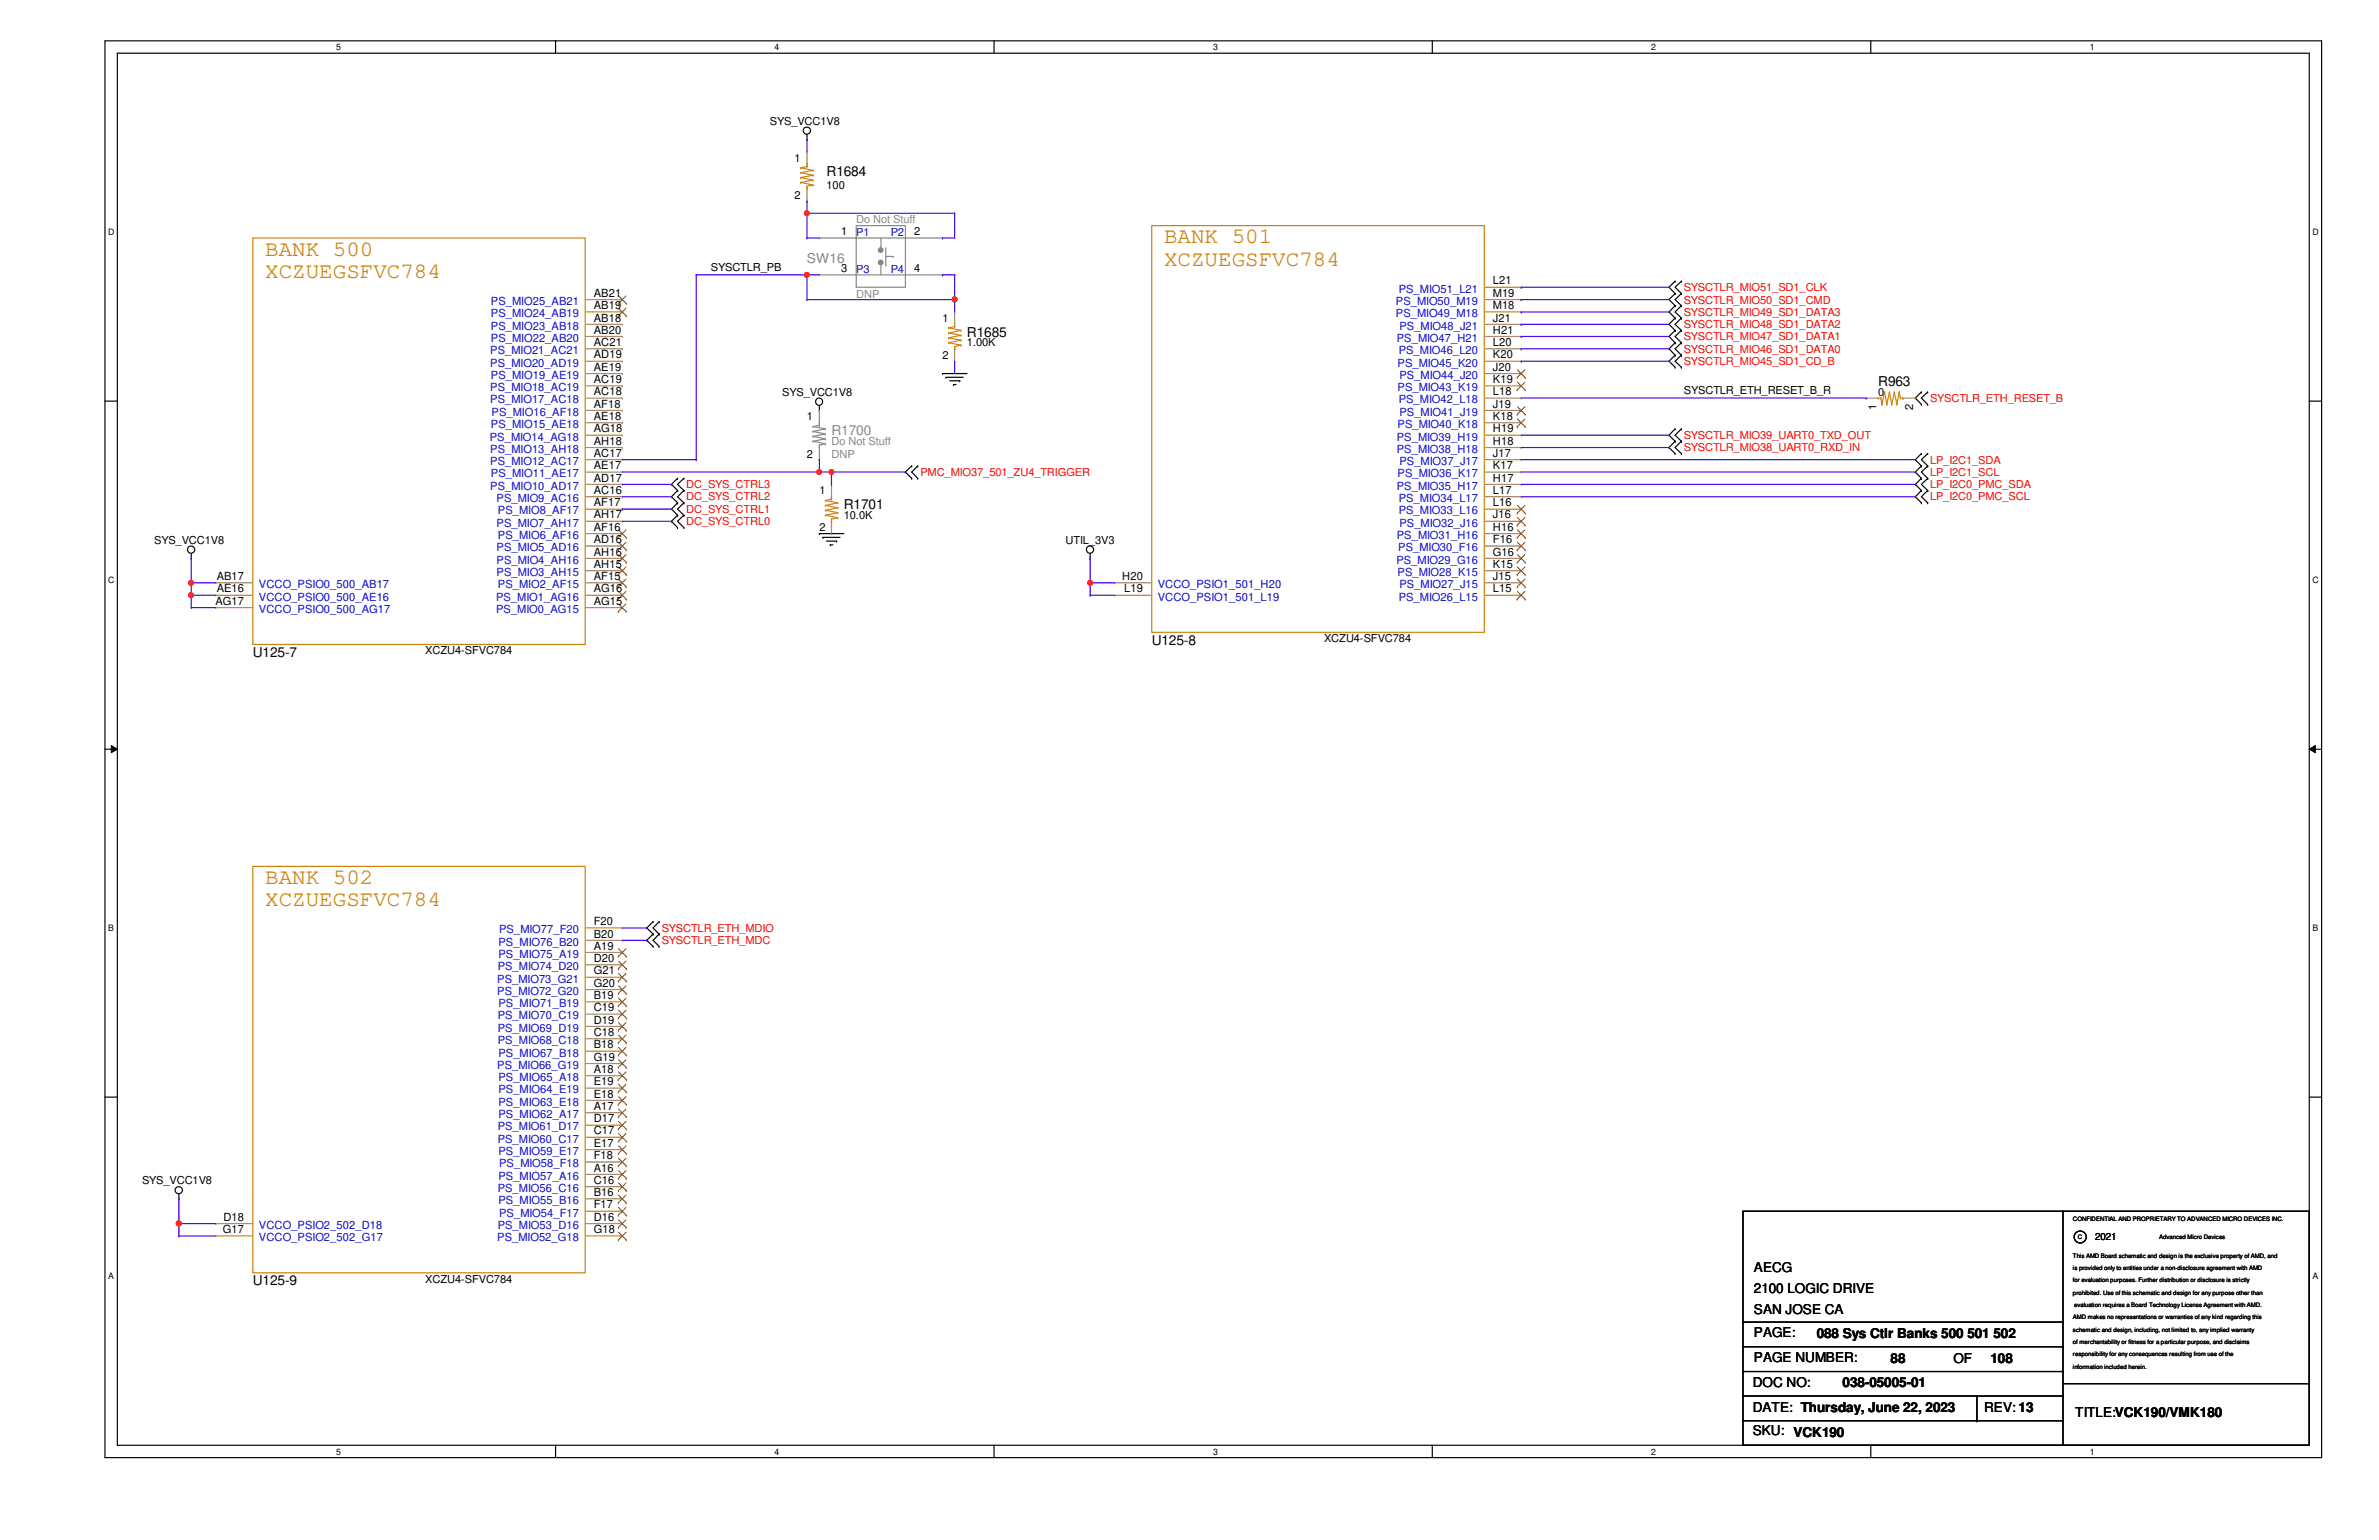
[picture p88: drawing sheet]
<svg xmlns="http://www.w3.org/2000/svg" width="432mm" height="279mm" viewBox="0 0 432 279" stroke-linecap="round" stroke-linejoin="round" font-family="sans-serif">
<defs><g id="words">
<g font-size="4" fill="#cc8006">
<text x="48.1" y="46.4">BANK 500</text>
<text x="211.3" y="44.2">BANK 501</text>
<text x="48.1" y="50.4">XCZUEGSFVC784</text>
<text x="211.3" y="48.2">XCZUEGSFVC784</text>
<text x="48.1" y="160.4">BANK 502</text>
<text x="48.1" y="164.4">XCZUEGSFVC784</text>
</g>
<g font-size="2.5">
<text x="150" y="32">R1684</text>
<text x="175.5" y="61.1">R1685</text>
<text x="340.9" y="70">R963</text>
<text x="153.2" y="92.4">R1701</text>
<text x="45.9" y="119.2">U125-7</text>
<text x="209" y="117">U125-8</text>
<text x="45.9" y="233.2">U125-9</text>
<text x="318.3" y="230.7">AECG</text>
<text x="318.3" y="234.5">2100 LOGIC DRIVE</text>
<text x="318.3" y="238.3">SAN JOSE CA</text>
<text x="318.3" y="242.6">PAGE:</text>
<text x="329.7" y="242.8">088 Sys Ctlr Banks 500 501 502</text>
<text x="318.1" y="251.7">DOC NO:</text>
<text x="318.3" y="247.1">PAGE NUMBER:</text>
<text x="334.4" y="251.7">038-05005-01</text>
<text x="343.2" y="247.3">88</text>
<text x="354.5" y="247.3">OF</text>
<text x="361.3" y="247.3">108</text>
<text x="318.1" y="256.2">DATE: Thursday, June 22, 2023</text>
<text x="360.1" y="256.2">REV: 13</text>
<text x="376.7" y="257.1">TITLE:VCK190/VMK180</text>
<text x="318.1" y="260.4">SKU: VCK190</text>
</g>
<g font-size="2.5" fill="#878787">
<text x="146.5" y="47.7">SW16</text>
<text x="150.9" y="79">R1700</text>
</g>
<g font-size="2">
<text x="139.7" y="22.6">SYS_VCC1V8</text>
<text x="144.2" y="29.3">1</text>
<text x="150" y="34.3">100</text>
<text x="144.2" y="36.1">2</text>
<text x="152.7" y="42.7">1</text>
<text x="165.9" y="42.7">2</text>
<text x="107.8" y="53.8">AB21</text>
<text x="129" y="49.2">SYSCTLR_PB</text>
<text x="152.7" y="49.4">3</text>
<text x="165.9" y="49.4">4</text>
<text x="271" y="51.6">L21</text>
<text x="271" y="53.8">M19</text>
<text x="107.8" y="56.1">AB19</text>
<text x="107.8" y="58.3">AB18</text>
<text x="171.1" y="58.4">1</text>
<text x="271" y="56.1">M18</text>
<text x="271" y="58.3">J21</text>
<text x="107.8" y="60.5">AB20</text>
<text x="107.8" y="62.8">AC21</text>
<text x="107.8" y="65">AD19</text>
<text x="171.1" y="65.1">2</text>
<text x="175.5" y="62.9">1.00K</text>
<text x="271" y="60.5">H21</text>
<text x="271" y="62.8">L20</text>
<text x="271" y="65">K20</text>
<text x="107.8" y="67.3">AE19</text>
<text x="107.8" y="69.5">AC19</text>
<text x="107.8" y="71.7">AC18</text>
<text x="142" y="71.8">SYS_VCC1V8</text>
<text x="271" y="67.3">J20</text>
<text x="271" y="69.5">K19</text>
<text x="271" y="71.7">L18</text>
<text x="305.6" y="71.5">SYSCTLR_ETH_RESET_B_R</text>
<text x="340.9" y="71.8">0</text>
<text x="107.8" y="74">AF18</text>
<text x="107.8" y="76.2">AE18</text>
<text x="146.5" y="76.3">1</text>
<text x="271" y="74">J19</text>
<text x="271" y="76.2">K18</text>
<text x="340.6" y="74.5" transform="rotate(-90 340.6 74.5)">1</text>
<text x="347.3" y="74.5" transform="rotate(-90 347.3 74.5)">2</text>
<text x="107.8" y="78.4">AG18</text>
<text x="107.8" y="80.7">AH18</text>
<text x="107.8" y="82.9">AC17</text>
<text x="146.5" y="83">2</text>
<text x="271" y="78.4">H19</text>
<text x="271" y="80.7">H18</text>
<text x="271" y="82.9">J17</text>
<text x="107.8" y="85.1">AE17</text>
<text x="107.8" y="87.4">AD17</text>
<text x="107.8" y="89.6">AC16</text>
<text x="148.7" y="89.7">1</text>
<text x="271" y="85.1">K17</text>
<text x="271" y="87.4">H17</text>
<text x="271" y="89.6">L17</text>
<text x="107.8" y="91.9">AF17</text>
<text x="107.8" y="94.1">AH17</text>
<text x="153.2" y="94.2">10.0K</text>
<text x="271" y="91.9">L16</text>
<text x="271" y="94.1">J16</text>
<text x="28" y="98.6">SYS_VCC1V8</text>
<text x="107.8" y="96.3">AF16</text>
<text x="107.8" y="98.6">AD16</text>
<text x="107.8" y="100.8">AH16</text>
<text x="148.7" y="96.4">2</text>
<text x="193.4" y="98.6">UTIL_3V3</text>
<text x="271" y="96.3">H16</text>
<text x="271" y="98.6">F16</text>
<text x="271" y="100.8">G16</text>
<text x="39.3" y="105.2">AB17</text>
<text x="39.3" y="107.5">AE16</text>
<text x="107.8" y="103">AH15</text>
<text x="107.8" y="105.2">AF15</text>
<text x="107.8" y="107.5">AG16</text>
<text x="203.7" y="105.2">H20</text>
<text x="204" y="107.5">L19</text>
<text x="271" y="103">K15</text>
<text x="271" y="105.2">J15</text>
<text x="271" y="107.5">L15</text>
<text x="39.1" y="109.7">AG17</text>
<text x="107.8" y="109.7">AG15</text>
<text x="77.2" y="118.7">XCZU4-SFVC784</text>
<text x="240.3" y="116.5">XCZU4-SFVC784</text>
<text x="107.8" y="167.9">F20</text>
<text x="107.8" y="170.1">B20</text>
<text x="107.8" y="172.3">A19</text>
<text x="107.8" y="174.5">D20</text>
<text x="107.8" y="176.8">G21</text>
<text x="107.8" y="179">G20</text>
<text x="107.8" y="181.3">B19</text>
<text x="107.8" y="183.5">C19</text>
<text x="107.8" y="185.7">D19</text>
<text x="107.8" y="188">C18</text>
<text x="107.8" y="190.2">B18</text>
<text x="107.8" y="192.4">G19</text>
<text x="107.8" y="194.6">A18</text>
<text x="107.8" y="196.9">E19</text>
<text x="107.8" y="199.1">E18</text>
<text x="107.8" y="201.4">A17</text>
<text x="107.8" y="203.6">D17</text>
<text x="107.8" y="205.8">C17</text>
<text x="107.8" y="208.1">E17</text>
<text x="25.8" y="214.9">SYS_VCC1V8</text>
<text x="107.8" y="210.3">F18</text>
<text x="107.8" y="212.6">A16</text>
<text x="107.8" y="214.8">C16</text>
<text x="40.6" y="221.5">D18</text>
<text x="107.8" y="217">B16</text>
<text x="107.8" y="219.2">F17</text>
<text x="107.8" y="221.5">D16</text>
<text x="40.5" y="223.7">G17</text>
<text x="107.8" y="223.7">G18</text>
<text x="77.2" y="232.7">XCZU4-SFVC784</text>
</g>
<g font-size="2" fill="#878787">
<text x="155.4" y="40.5">Do Not Stuff</text>
<text x="155.4" y="54.1">DNP</text>
<text x="150.9" y="80.8">Do Not Stuff</text>
<text x="150.9" y="83">DNP</text>
</g>
<g font-size="2" fill="#00c">
<text x="155.4" y="42.8">P1</text>
<text x="161.7" y="42.8">P2</text>
<text x="155.4" y="49.5">P3</text>
<text x="161.7" y="49.5">P4</text>
<text x="253.9" y="53.1">PS_MIO51_L21</text>
<text x="89.1" y="55.3">PS_MIO25_AB21</text>
<text x="89.1" y="57.6">PS_MIO24_AB19</text>
<text x="89.1" y="59.8">PS_MIO23_AB18</text>
<text x="253.4" y="55.3">PS_MIO50_M19</text>
<text x="253.4" y="57.6">PS_MIO49_M18</text>
<text x="254" y="59.8">PS_MIO48_J21</text>
<text x="89" y="64.3">PS_MIO21_AC21</text>
<text x="89.1" y="62">PS_MIO22_AB20</text>
<text x="253.5" y="62">PS_MIO47_H21</text>
<text x="253.9" y="64.3">PS_MIO46_L20</text>
<text x="89" y="66.5">PS_MIO20_AD19</text>
<text x="89" y="71">PS_MIO18_AC19</text>
<text x="89.1" y="68.7">PS_MIO19_AE19</text>
<text x="253.7" y="66.5">PS_MIO45_K20</text>
<text x="253.7" y="71">PS_MIO43_K19</text>
<text x="254" y="68.7">PS_MIO44_J20</text>
<text x="89" y="73.2">PS_MIO17_AC18</text>
<text x="89.1" y="77.7">PS_MIO15_AE18</text>
<text x="89.2" y="75.4">PS_MIO16_AF18</text>
<text x="253.7" y="77.7">PS_MIO40_K18</text>
<text x="253.9" y="73.2">PS_MIO42_L18</text>
<text x="254" y="75.4">PS_MIO41_J19</text>
<text x="88.9" y="79.9">PS_MIO14_AG18</text>
<text x="89" y="82.2">PS_MIO13_AH18</text>
<text x="253.5" y="79.9">PS_MIO39_H19</text>
<text x="253.5" y="82.2">PS_MIO38_H18</text>
<text x="89" y="84.4">PS_MIO12_AC17</text>
<text x="89" y="88.9">PS_MIO10_AD17</text>
<text x="89.1" y="86.6">PS_MIO11_AE17</text>
<text x="253.5" y="88.9">PS_MIO35_H17</text>
<text x="253.7" y="86.6">PS_MIO36_K17</text>
<text x="254" y="84.4">PS_MIO37_J17</text>
<text x="90.1" y="91.1">PS_MIO9_AC16</text>
<text x="90.1" y="95.5">PS_MIO7_AH17</text>
<text x="90.4" y="93.3">PS_MIO8_AF17</text>
<text x="253.9" y="91.1">PS_MIO34_L17</text>
<text x="253.9" y="93.3">PS_MIO33_L16</text>
<text x="254" y="95.5">PS_MIO32_J16</text>
<text x="90.1" y="100">PS_MIO5_AD16</text>
<text x="90.4" y="97.8">PS_MIO6_AF16</text>
<text x="253.5" y="97.8">PS_MIO31_H16</text>
<text x="253.8" y="100">PS_MIO30_F16</text>
<text x="47" y="106.7">VCCO_PSIO0_500_AB17</text>
<text x="90.1" y="102.3">PS_MIO4_AH16</text>
<text x="90.1" y="104.5">PS_MIO3_AH15</text>
<text x="90.4" y="106.7">PS_MIO2_AF15</text>
<text x="210.1" y="106.7">VCCO_PSIO1_501_H20</text>
<text x="253.4" y="102.3">PS_MIO29_G16</text>
<text x="253.7" y="104.5">PS_MIO28_K15</text>
<text x="254" y="106.7">PS_MIO27_J15</text>
<text x="47" y="109">VCCO_PSIO0_500_AE16</text>
<text x="47" y="111.2">VCCO_PSIO0_500_AG17</text>
<text x="90" y="109">PS_MIO1_AG16</text>
<text x="90" y="111.2">PS_MIO0_AG15</text>
<text x="210.1" y="109">VCCO_PSIO1_501_L19</text>
<text x="253.9" y="109">PS_MIO26_L15</text>
<text x="90.5" y="171.6">PS_MIO76_B20</text>
<text x="90.5" y="173.8">PS_MIO75_A19</text>
<text x="90.6" y="169.3">PS_MIO77_F20</text>
<text x="90.3" y="178.3">PS_MIO73_G21</text>
<text x="90.3" y="176">PS_MIO74_D20</text>
<text x="90.3" y="180.5">PS_MIO72_G20</text>
<text x="90.3" y="185">PS_MIO70_C19</text>
<text x="90.5" y="182.8">PS_MIO71_B19</text>
<text x="90.3" y="187.2">PS_MIO69_D19</text>
<text x="90.3" y="189.4">PS_MIO68_C18</text>
<text x="90.5" y="191.7">PS_MIO67_B18</text>
<text x="90.3" y="193.9">PS_MIO66_G19</text>
<text x="90.5" y="196.1">PS_MIO65_A18</text>
<text x="90.5" y="198.4">PS_MIO64_E19</text>
<text x="90.5" y="200.6">PS_MIO63_E18</text>
<text x="90.5" y="202.9">PS_MIO62_A17</text>
<text x="90.3" y="205.1">PS_MIO61_D17</text>
<text x="90.3" y="207.3">PS_MIO60_C17</text>
<text x="90.5" y="209.5">PS_MIO59_E17</text>
<text x="90.5" y="214">PS_MIO57_A16</text>
<text x="90.6" y="211.8">PS_MIO58_F18</text>
<text x="90.3" y="216.3">PS_MIO56_C16</text>
<text x="90.5" y="218.5">PS_MIO55_B16</text>
<text x="90.6" y="220.7">PS_MIO54_F17</text>
<text x="47" y="223">VCCO_PSIO2_502_D18</text>
<text x="47" y="225.2">VCCO_PSIO2_502_G17</text>
<text x="90.3" y="225.2">PS_MIO52_G18</text>
<text x="90.3" y="223">PS_MIO53_D16</text>
</g>
<g font-size="2" fill="#f00">
<text x="305.6" y="52.8">SYSCTLR_MIO51_SD1_CLK</text>
<text x="305.6" y="57.3">SYSCTLR_MIO49_SD1_DATA3</text>
<text x="305.6" y="55.1">SYSCTLR_MIO50_SD1_CMD</text>
<text x="305.6" y="59.5">SYSCTLR_MIO48_SD1_DATA2</text>
<text x="305.6" y="64">SYSCTLR_MIO46_SD1_DATA0</text>
<text x="305.6" y="61.8">SYSCTLR_MIO47_SD1_DATA1</text>
<text x="305.6" y="66.3">SYSCTLR_MIO45_SD1_CD_B</text>
<text x="350.3" y="72.9">SYSCTLR_ETH_RESET_B</text>
<text x="305.6" y="81.9">SYSCTLR_MIO38_UART0_RXD_IN</text>
<text x="305.6" y="79.6">SYSCTLR_MIO39_UART0_TXD_OUT</text>
<text x="124.5" y="88.6">DC_SYS_CTRL3</text>
<text x="167" y="86.4">PMC_MIO37_501_ZU4_TRIGGER</text>
<text x="350.3" y="84.1">LP_I2C1_SDA</text>
<text x="350.3" y="86.4">LP_I2C1_SCL</text>
<text x="350.3" y="88.6">LP_I2C0_PMC_SDA</text>
<text x="124.5" y="90.8">DC_SYS_CTRL2</text>
<text x="124.5" y="93">DC_SYS_CTRL1</text>
<text x="124.5" y="95.3">DC_SYS_CTRL0</text>
<text x="350.3" y="90.8">LP_I2C0_PMC_SCL</text>
<text x="120.1" y="171.3">SYSCTLR_ETH_MDC</text>
<text x="120.1" y="169">SYSCTLR_ETH_MDIO</text>
</g>
<text font-size="1.8" x="380.3" y="225">2021</text>
<g font-size="1.6">
<text x="61" y="9.1">5</text>
<text x="140.6" y="9.1">4</text>
<text x="220.2" y="9.1">3</text>
<text x="299.7" y="9.1">2</text>
<text x="379.3" y="9.1">1</text>
<text x="19.6" y="42.6">D</text>
<text x="419.7" y="42.6">D</text>
<text x="19.6" y="105.7">C</text>
<text x="419.7" y="105.7">C</text>
<text x="19.6" y="168.9">B</text>
<text x="419.7" y="168.9">B</text>
<text x="19.6" y="232">A</text>
<text x="419.7" y="232">A</text>
<text x="61" y="263.9">5</text>
<text x="140.6" y="263.9">4</text>
<text x="220.2" y="263.9">3</text>
<text x="299.7" y="263.9">2</text>
<text x="379.3" y="263.9">1</text>
</g>
<g font-size="1.1">
<text x="376.3" y="221.5">CONFIDENTIAL AND PROPRIETARY TO ADVANCED MICRO DEVICES INC.</text>
<text x="377.1" y="224.8">C</text>
<text x="391.9" y="224.8">Advanced Micro Devices</text>
<text x="376.3" y="232.7">for evaluation purposes. Further distribution or disclosure is strictly</text>
<text x="376.3" y="230.4">is provided only to entities under a non-disclosure agreement with AMD</text>
<text x="376.3" y="228.2">This AMD Board schematic and design is the exclusive property of AMD, and</text>
<text x="376.3" y="234.9">prohibited. Use of this schematic and design for any purpose other than</text>
<text x="376.3" y="239.4">AMD makes no representations or warranties of any kind regarding this</text>
<text x="376.5" y="237.2">evaluation requires a Board Technology License Agreement with AMD.</text>
<text x="376.3" y="241.6">schematic and design, including, not limited to, any implied warranty</text>
<text x="376.3" y="243.8">of merchantability or fitness for a particular purpose, and disclaims</text>
<text x="376.3" y="246.1">responsibility for any consequences resulting from use of the</text>
<text x="376.3" y="248.3">information included herein.</text>
</g>
</g></defs>
<path d="M19.1 7.4h402.3v257.1h-402.3zM21.3 9.7h397.8v252.5h-397.8z" fill="none" stroke="#000" stroke-width=".21"/>
<g fill="#fff">
<path d="M61 7.7h.9v1.7h-.9z"/>
<path d="M61 262.5h.9v1.7h-.9z"/>
</g>
<path d="M100.8 7.4v2.3M100.8 262.2v2.3" fill="none" stroke="#000" stroke-width=".21"/>
<g fill="#fff">
<path d="M140.6 7.7h.9v1.7h-.9z"/>
<path d="M140.6 262.5h.9v1.7h-.9z"/>
</g>
<path d="M180.4 7.4v2.3M180.4 262.2v2.3" fill="none" stroke="#000" stroke-width=".21"/>
<g fill="#fff">
<path d="M220.2 7.7h.9v1.7h-.9z"/>
<path d="M220.2 262.5h.9v1.7h-.9z"/>
</g>
<path d="M260 7.4v2.3M260 262.2v2.3" fill="none" stroke="#000" stroke-width=".21"/>
<g fill="#fff">
<path d="M299.7 7.7h.9v1.7h-.9z"/>
<path d="M299.7 262.5h.9v1.7h-.9z"/>
</g>
<path d="M339.6 7.4v2.3M339.6 262.2v2.3" fill="none" stroke="#000" stroke-width=".21"/>
<g fill="#fff">
<path d="M379.3 7.7h.9v1.7h-.9z"/>
<path d="M379.3 262.5h.9v1.7h-.9z"/>
<path d="M19.6 41.2h1.2v1.8h-1.2z"/>
<path d="M419.7 41.2h1.2v1.8h-1.2z"/>
<path d="M19.6 104.3h1.2v1.8h-1.2z"/>
<path d="M419.7 104.3h1.2v1.8h-1.2z"/>
</g>
<path d="M19.1 72.8h2.2M419.1 72.8h2.3" fill="none" stroke="#000" stroke-width=".21"/>
<g fill="#fff">
<path d="M19.6 167.5h1.1v1.7h-1.1z"/>
<path d="M419.7 167.5h1.1v1.7h-1.1z"/>
</g>
<path d="M19.1 135.9h2.2M419.1 135.9h2.3" fill="none" stroke="#000" stroke-width=".21"/>
<path d="M20.2 135.3l1.1 .6-1.1 .7zM419.1 135.9l1.1-.6v1.3z" fill="#000"/>
<path d="M20.2 135.3l1.1 .6-1.1 .7zM419.1 135.9l1.1-.6v1.3z" fill="none" stroke="#000" stroke-width=".18"/>
<g fill="#fff">
<path d="M19.6 230.6h1.1v1.8h-1.1z"/>
<path d="M419.7 230.6h1.1v1.8h-1.1z"/>
</g>
<g fill="none" stroke="#000" stroke-width=".21">
<path d="M146.5 25.3h.1M146.5 24.4v.9M304 55.5h.1M304 57.7h.1M304 53.3h.1M304 51h.1M304 59.9h.1M304 55.5l-1.1 1.1 1.1 1.1M304 53.3l-1.1 1.1 1.1 1.1M304 51l-1.1 1.1 1.1 1.2M304 59.9l-1.1 1.1 1.1 1.2M304 57.7l-1.1 1.1 1.1 1.1"/>
<path d="M305.2 57.7h.1M305.2 55.5h.1M305.2 53.3h.1M305.2 51h.1M305.2 59.9h.1M305.2 55.5l-1.2 1.1 1.2 1.1M305.2 53.3l-1.2 1.1 1.2 1.1M305.2 51l-1.2 1.1 1.2 1.2M305.2 59.9l-1.2 1.1 1.2 1.2M305.2 57.7l-1.2 1.1 1.2 1.1M148.7 74.5h.1M148.7 73.6v.9"/>
<path d="M171.1 67.8h.1M171.1 67.8h4.4M171.7 68.5h.1M171.7 68.5h3.1M172.4 69.1h1.8M173.1 69.8h.1M173.1 69.8h.4M174.2 69.1h.1M304 62.2h.1M304 64.4h.1M304 66.6h.1M304 77.8h.1"/>
<path d="M304 62.2l-1.1 1.1 1.1 1.1M304 64.4l-1.1 1.1 1.1 1.1M304 77.8l-1.1 1.2 1.1 1.1M305.2 64.4h.1M305.2 62.2h.1M305.2 66.6h.1M305.2 77.8h.1M305.2 62.2l-1.2 1.1 1.2 1.1M305.2 64.4l-1.2 1.1 1.2 1.1M305.2 77.8l-1.2 1.2 1.2 1.1M348.7 71.1h.1M348.7 73.4h.1"/>
<path d="M348.7 71.1l-1.1 1.1 1.1 1.2M349.9 73.4h.1M349.9 71.1h.1M349.9 71.1l-1.2 1.1 1.2 1.2M123 89h.1M123 91.2h.1M123 86.8h.1M123 93.5h.1M123 95.7h.1M123 89l-1.1 1.1 1.1 1.1M123 86.8l-1.1 1.1 1.1 1.1M123 91.2l-1.1 1.2 1.1 1.1"/>
<path d="M123 93.5l-1.1 1.1 1.1 1.1M124.1 91.2h.1M124.1 89h.1M124.1 86.8h.1M124.1 93.5h.1M124.1 95.7h.1M124.1 89l-1.1 1.1 1.1 1.1M124.1 86.8l-1.1 1.1 1.1 1.1M124.1 91.2l-1.1 1.2 1.1 1.1M124.1 93.5l-1.1 1.1 1.1 1.1M148.7 96.8h.1M148.7 96.8h4.5"/>
<path d="M149.4 97.5h.1M149.4 97.5h3.1M150 98.2h1.8M150.7 98.8h.1M150.7 98.8h.5M151.8 98.2h.1M165.5 84.5h.1M165.5 86.8h.1M165.5 84.5l-1.2 1.1 1.2 1.2M166.6 86.8h.1M166.6 84.5h.1M166.6 84.5l-1.1 1.1 1.1 1.2"/>
<path d="M304 80.1h.1M304 82.3h.1M304 80.1l-1.1 1.1 1.1 1.1M305.2 82.3h.1M305.2 80.1h.1M305.2 80.1l-1.2 1.1 1.2 1.1M348.7 82.3h.1M348.7 84.5h.1M348.7 86.8h.1M348.7 89h.1M348.7 91.2h.1M348.7 82.3l-1.1 1.1 1.1 1.1"/>
<path d="M348.7 84.5l-1.1 1.1 1.1 1.2M348.7 86.8l-1.1 1.1 1.1 1.1M348.7 89l-1.1 1.1 1.1 1.1M349.9 84.5h.1M349.9 82.3h.1M349.9 86.8h.1M349.9 89h.1M349.9 91.2h.1M349.9 82.3l-1.2 1.1 1.2 1.1M349.9 84.5l-1.2 1.1 1.2 1.2M349.9 86.8l-1.2 1.1 1.2 1.1M349.9 89l-1.2 1.1 1.2 1.1"/>
<path d="M34.7 101.3h.1M34.7 100.4v.9M197.9 101.3h.1M197.9 100.4v.9M118.5 169.5h.1M118.5 171.7h.1M118.5 167.2h.1M118.5 169.5l-1.1 1.1 1.1 1.1M118.5 167.2l-1.1 1.2 1.1 1.1M119.6 171.7h.1M119.6 169.5h.1M119.6 167.2h.1"/>
<path d="M119.6 169.5l-1.1 1.1 1.1 1.1M119.6 167.2l-1.1 1.2 1.1 1.1M19.1 199.1h2.2M419.1 199.1h2.3M32.5 217.5h.1M32.5 216.6v.9M316.4 219.8h102.7v42.4h-102.7zM374.4 219.8h.1M374.4 219.8v42.4M316.4 239.9h58M374.4 239.9h.1M316.4 244.3h58"/>
<path d="M316.4 248.8h58M316.4 253.3h58M316.4 257.8h58M358.8 257.8h.1M358.8 253.3v4.5M374.4 244.3h.1M374.4 248.8h.1M374.4 253.3h.1M374.4 257.8h.1M374.4 251h44.7M419.1 251h.1"/>
<circle cx="146.5" cy="23.7" r=".66"/>
<circle cx="148.7" cy="72.9" r=".65"/>
<circle cx="34.7" cy="99.7" r=".66"/>
<circle cx="197.8" cy="99.7" r=".66"/>
<circle cx="32.4" cy="215.9" r=".66"/>
<circle cx="377.6" cy="224.4" r="1.09"/>
</g>
<g fill="none" stroke="#cc8006" stroke-width=".21">
<path d="M145.3 33.1h.1M145.3 32.2h.1M145.3 31.3h.1M145.3 30.4h.1M145.3 30.4l2.3 .5M145.3 33.1l2.3 .5M145.3 32.2l2.3 .5M145.3 31.3l2.3 .5M146.5 29.8h.1M146.5 34.2h.1M146.5 33.8h.1M146.5 30.2h.1"/>
<path d="M146.5 29.8v.4M146.5 33.8v.4M146.5 30.2l-1.2 .2M147.6 30.9h.1M147.6 33.6h.1M147.6 32.7h.1M147.6 31.8h.1M147.6 33.6l-1.1 .2M147.6 32.7l-2.3 .4M147.6 31.8l-2.3 .4M147.6 30.9l-2.3 .4M209 40.9h60.4v73.8h-60.4z"/>
<path d="M340.9 72.2h.1M340.9 72.2h.5M341.4 72.2h.1M341.4 72.2l.2 1.2M341.6 73.4h.1M342.1 71.1h.1M342.1 71.1l-.5 2.3M342.1 71.1l.4 2.3M342.5 73.4h.1M342.9 71.1h.1M342.9 71.1l.5 2.3M342.9 71.1l-.4 2.3"/>
<path d="M343.4 73.4h.1M343.8 71.1h.1M343.8 71.1l.5 2.3M343.8 71.1l-.4 2.3M344.3 73.4h.1M344.7 71.1h.1M344.7 71.1l.2 1.1M344.7 71.1l-.4 2.3M344.9 72.2h.1M344.9 72.2h.5M345.4 72.2h.1M149.8 93.5h.1"/>
<path d="M149.8 92.6h.1M149.8 91.7h.1M149.8 90.8h.1M149.8 90.8l2.3 .4M149.8 93.5l2.3 .4M149.8 92.6l2.3 .4M149.8 91.7l2.3 .4M150.9 90.1h.1M150.9 94.6h.1M150.9 94.1h.1M150.9 90.6h.1M150.9 90.1v.5"/>
<path d="M150.9 94.1v.5M150.9 90.6l-1.1 .2M152.1 91.2h.1M152.1 93.9h.1M152.1 93h.1M152.1 92.1h.1M152.1 93.9l-1.2 .2M152.1 93l-2.3 .5M152.1 92.1l-2.3 .5M152.1 91.2l-2.3 .5M45.9 157.2h60.3v73.7h-60.3z"/>
</g>
<g fill="none" stroke="#a84" stroke-width=".21">
<path d="M146.5 27.5h.1M146.5 36.5h.1M146.5 27.5v2.3M146.5 34.2v2.3M269.4 52.1h6.7M269.4 54.4h6.7M269.4 56.6h6.7M269.4 58.8h6.7M276.1 52.1h.1M276.1 54.4h.1M276.1 56.6h.1M276.1 58.8h.1"/>
<path d="M269.4 61h6.7M269.4 63.3h6.7M269.4 65.5h6.7M269.4 67.8h6.7M269.4 70h6.7M269.4 72.2h6.7M269.4 74.5h6.7M269.4 76.7h6.7M269.4 79h6.7M276.1 61h.1M276.1 63.3h.1M276.1 65.5h.1"/>
<path d="M276.1 67.8h.1M276.1 70h.1M276.1 72.2h.1M276.1 74.5h.1M276.1 76.7h.1M276.1 79h.1M338.7 72.2h.1M338.7 72.2h2.2M345.4 72.2h2.2M347.6 72.2h.1M150.9 87.9h.1M150.9 96.8h.1"/>
<path d="M150.9 87.9v2.2M150.9 94.6v2.2M269.4 81.2h6.7M269.4 83.4h6.7M269.4 85.6h6.7M269.4 87.9h6.7M269.4 90.1h6.7M269.4 92.4h6.7M269.4 94.6h6.7M269.4 96.8h6.7M269.4 99.1h6.7M276.1 81.2h.1"/>
<path d="M276.1 83.4h.1M276.1 85.6h.1M276.1 87.9h.1M276.1 90.1h.1M276.1 92.4h.1M276.1 94.6h.1M276.1 96.8h.1M276.1 99.1h.1M202.4 105.7h.1M202.4 108h.1M202.4 105.7h6.6M202.4 108h6.6"/>
<path d="M269.4 105.7h6.7M269.4 108h6.7M269.4 101.3h6.7M269.4 103.5h6.7M276.1 101.3h.1M276.1 103.5h.1M276.1 105.7h.1M276.1 108h.1M106.2 168.4h6.7M106.2 170.6h6.7M106.2 172.8h6.7M106.2 175h6.7"/>
<path d="M106.2 177.3h6.7M106.2 179.5h6.7M112.9 168.4h.1M112.9 170.6h.1M112.9 172.8h.1M112.9 175h.1M112.9 177.3h.1M112.9 179.5h.1M106.2 181.8h6.7M106.2 184h6.7M106.2 186.2h6.7M106.2 188.5h6.7"/>
<path d="M106.2 190.7h6.7M106.2 193h6.7M106.2 195.2h6.7M106.2 197.4h6.7M106.2 199.6h6.7M112.9 181.8h.1M112.9 184h.1M112.9 186.2h.1M112.9 188.5h.1M112.9 190.7h.1M112.9 193h.1M112.9 195.2h.1"/>
<path d="M112.9 197.4h.1M112.9 199.6h.1M106.2 201.9h6.7M106.2 204.1h6.7M106.2 206.3h6.7M106.2 208.6h6.7M106.2 210.8h6.7M106.2 213.1h6.7M106.2 215.3h6.7M106.2 217.5h6.7M106.2 219.8h6.7M112.9 201.9h.1"/>
<path d="M112.9 204.1h.1M112.9 206.3h.1M112.9 208.6h.1M112.9 210.8h.1M112.9 213.1h.1M112.9 215.3h.1M112.9 217.5h.1M112.9 219.8h.1M39.2 222h.1M39.2 224.2h.1M39.2 222h6.7M39.2 224.2h6.7"/>
<path d="M106.2 222h6.7M106.2 224.2h6.7M112.9 222h.1M112.9 224.2h.1"/>
</g>
<g fill="none" stroke="#804000" stroke-width=".18">
<path d="M275.4 68.5h.1M275.4 70.7h.1M275.4 75.2h.1M275.4 77.4h.1M275.4 67.1l1.4 1.4M275.4 69.3l1.4 1.4M275.4 73.8l1.4 1.4M275.4 76l1.4 1.4M276.8 67.1l-1.4 1.4M276.8 69.3l-1.4 1.4M276.8 73.8l-1.4 1.4M276.8 76l-1.4 1.4"/>
<path d="M276.8 68.5h.1M276.8 70.7h.1M276.8 75.2h.1M276.8 77.4h.1M275.4 93.1h.1M275.4 95.3h.1M275.4 97.5h.1M275.4 99.8h.1M275.4 91.7l1.4 1.4M275.4 93.9l1.4 1.4M275.4 96.1l1.4 1.4M275.4 98.4l1.4 1.4"/>
<path d="M276.8 91.7l-1.4 1.4M276.8 93.9l-1.4 1.4M276.8 96.1l-1.4 1.4M276.8 98.4l-1.4 1.4M276.8 93.1h.1M276.8 95.3h.1M276.8 97.5h.1M276.8 99.8h.1M275.4 102h.1M275.4 104.3h.1M275.4 106.5h.1M275.4 108.7h.1"/>
<path d="M275.4 100.6l1.4 1.4M275.4 102.9l1.4 1.4M275.4 105.1l1.4 1.4M275.4 107.3l1.4 1.4M276.8 100.6l-1.4 1.4M276.8 102.9l-1.4 1.4M276.8 105.1l-1.4 1.4M276.8 107.3l-1.4 1.4M276.8 102h.1M276.8 104.3h.1M276.8 106.5h.1M276.8 108.7h.1"/>
<path d="M112.2 173.5h.1M112.2 175.8h.1M112.2 178h.1M112.3 172.1l1.4 1.4M112.3 174.4l1.4 1.4M112.3 176.6l1.4 1.4M112.3 178.9l1.4 1.4M113.6 172.1l-1.4 1.4M113.6 174.4l-1.4 1.4M113.6 176.6l-1.4 1.4M113.6 178.9l-1.4 1.4M113.7 173.5h.1"/>
<path d="M113.7 175.8h.1M113.7 178h.1M112.2 180.3h.1M112.2 182.5h.1M112.2 184.7h.1M112.2 186.9h.1M112.2 189.2h.1M112.2 191.4h.1M112.2 193.7h.1M112.2 195.9h.1M112.2 198.1h.1M112.3 181.1l1.4 1.4"/>
<path d="M112.3 183.3l1.4 1.4M112.3 185.5l1.4 1.4M112.3 187.8l1.4 1.4M112.3 190l1.4 1.4M112.3 192.3l1.4 1.4M112.3 194.5l1.4 1.4M112.3 196.7l1.4 1.4M112.3 199l1.4 1.4M113.6 181.1l-1.4 1.4M113.6 183.3l-1.4 1.4M113.6 185.5l-1.4 1.4M113.6 187.8l-1.4 1.4"/>
<path d="M113.6 190l-1.4 1.4M113.6 192.3l-1.4 1.4M113.6 194.5l-1.4 1.4M113.6 196.7l-1.4 1.4M113.6 199l-1.4 1.4M113.7 180.3h.1M113.7 182.5h.1M113.7 184.7h.1M113.7 186.9h.1M113.7 189.2h.1M113.7 191.4h.1M113.7 193.7h.1"/>
<path d="M113.7 195.9h.1M113.7 198.1h.1M112.2 200.4h.1M112.2 202.6h.1M112.2 204.9h.1M112.2 207.1h.1M112.2 209.3h.1M112.2 211.5h.1M112.2 213.8h.1M112.2 216h.1M112.2 218.2h.1M112.3 201.2l1.4 1.4"/>
<path d="M112.3 203.5l1.4 1.4M112.3 205.7l1.4 1.4M112.3 207.9l1.4 1.4M112.3 210.1l1.4 1.4M112.3 212.4l1.4 1.4M112.3 214.6l1.4 1.4M112.3 216.8l1.4 1.4M112.3 219.1l1.4 1.4M113.6 201.2l-1.4 1.4M113.6 203.5l-1.4 1.4M113.6 205.7l-1.4 1.4M113.6 207.9l-1.4 1.4"/>
<path d="M113.6 210.1l-1.4 1.4M113.6 212.4l-1.4 1.4M113.6 214.6l-1.4 1.4M113.6 216.8l-1.4 1.4M113.6 219.1l-1.4 1.4M113.7 200.4h.1M113.7 202.6h.1M113.7 204.9h.1M113.7 207.1h.1M113.7 209.3h.1M113.7 211.5h.1M113.7 213.8h.1"/>
<path d="M113.7 216h.1M113.7 218.2h.1M112.2 220.5h.1M112.2 222.7h.1M112.2 225h.1M112.3 221.3l1.4 1.4M112.3 223.6l1.4 1.4M113.6 221.3l-1.4 1.4M113.6 223.6l-1.4 1.4M113.7 220.5h.1M113.7 222.7h.1M113.7 225h.1"/>
</g>
<path d="M155.4 43.2h.1M155.4 49.9h8.9M155.4 43.2h8.9M159.9 47.7h.1M159.9 45.4h.1M159.9 43.2v2.2M159.9 47.7v2.2M164.3 49.9h.1" fill="none" stroke="#878787" stroke-width=".21"/>
<circle cx="159.8" cy="45.4" r=".43" fill="#878787"/>
<circle cx="159.8" cy="45.4" r=".43" fill="none" stroke="#878787" stroke-width=".21"/>
<circle cx="159.8" cy="47.6" r=".43" fill="#878787"/>
<g fill="none" stroke="#878787" stroke-width=".21">
<path d="M148.7 43.2h.1M148.7 49.9h.1M148.7 43.2h6.7M148.7 49.9h6.7M155.4 40.9h8.9v11.2h-8.9zM160.8 48.1h.1M160.8 45v3.1M160.8 46.5h1.3M162.1 46.5h.1M164.3 43.2h6.8M164.3 49.9h6.8M171.1 43.2h.1"/>
<path d="M171.1 49.9h.1M147.6 79.2h.1M147.6 78.3h.1M147.6 77.4h.1M147.6 77.4l2.2 .4M147.6 79.2l2.2 .4M147.6 78.3l2.2 .4M148.7 76.7h.1M148.7 77.2h.1M148.7 74.5h.1M148.7 74.5v2.7M148.7 77.2l-1.1 .2"/>
<path d="M149.8 77.8h.1M149.8 79.6h.1M149.8 78.7h.1M149.8 79.6l-2.2 .5M149.8 78.7l-2.2 .5M149.8 77.8l-2.2 .5M147.6 80.1h.1M147.6 80.1l2.2 .4M148.7 81.2h.1M148.7 80.7h.1M148.7 83.4h.1M148.7 80.7v2.7"/>
<path d="M149.8 80.5h.1M149.8 80.5l-1.1 .2"/>
<circle cx="159.8" cy="47.6" r=".43"/>
</g>
<g fill="none" stroke="#cc8006" stroke-width=".21">
<path d="M45.9 43.2h60.3v73.7h-60.3zM172.2 59.5h.1M172.2 59.5l2.2 .4M173.3 58.8h.1M173.3 59.3h.1M173.3 58.8v.5M173.3 59.3l-1.1 .2M174.4 59.9h.1M174.4 59.9l-2.2 .5M172.2 62.2h.1M172.2 61.3h.1M172.2 60.4h.1"/>
<path d="M172.2 62.2l2.2 .4M172.2 61.3l2.2 .4M172.2 60.4l2.2 .4M173.3 63.3h.1M173.3 62.9h.1M173.3 62.9v.4M174.4 62.6h.1M174.4 61.7h.1M174.4 60.8h.1M174.4 62.6l-1.1 .3M174.4 61.7l-2.2 .5M174.4 60.8l-2.2 .5"/>
</g>
<g fill="none" stroke="#a84" stroke-width=".21">
<path d="M106.2 54.4h6.7M106.2 56.6h6.7M106.2 58.8h6.7M112.9 54.4h.1M112.9 56.6h.1M112.9 58.8h.1M173.3 56.6h.1M173.3 56.6v2.2M106.2 61h6.7M106.2 63.3h6.7M106.2 65.5h6.7M106.2 67.8h6.7"/>
<path d="M106.2 70h6.7M106.2 72.2h6.7M106.2 74.5h6.7M106.2 76.7h6.7M106.2 79h6.7M112.9 61h.1M112.9 63.3h.1M112.9 65.5h.1M112.9 67.8h.1M112.9 70h.1M112.9 72.2h.1M112.9 74.5h.1"/>
<path d="M112.9 76.7h.1M112.9 79h.1M173.3 65.5h.1M173.3 63.3v2.2M106.2 81.2h6.7M106.2 83.4h6.7M106.2 85.6h6.7M106.2 87.9h6.7M106.2 90.1h6.7M106.2 92.4h6.7M106.2 94.6h6.7M106.2 96.8h6.7"/>
<path d="M106.2 99.1h6.7M112.9 81.2h.1M112.9 83.4h.1M112.9 85.6h.1M112.9 87.9h.1M112.9 90.1h.1M112.9 92.4h.1M112.9 94.6h.1M112.9 96.8h.1M112.9 99.1h.1M39.2 105.7h.1M39.2 108h.1"/>
<path d="M39.2 110.2h.1M39.2 105.7h6.7M39.2 108h6.7M39.2 110.2h6.7M106.2 105.7h6.7M106.2 108h6.7M106.2 110.2h6.7M106.2 101.3h6.7M106.2 103.5h6.7M112.9 101.3h.1M112.9 103.5h.1M112.9 105.7h.1"/>
<path d="M112.9 108h.1M112.9 110.2h.1"/>
</g>
<g fill="none" stroke="#804000" stroke-width=".18">
<path d="M112.2 55.1h.1M112.2 57.3h.1M112.3 53.7l1.4 1.4M112.3 55.9l1.4 1.4M113.6 53.7l-1.4 1.4M113.6 55.9l-1.4 1.4M113.7 55.1h.1M113.7 57.3h.1M112.2 97.5h.1M112.2 99.8h.1M112.3 96.1l1.4 1.4M112.3 98.4l1.4 1.4"/>
<path d="M113.6 96.1l-1.4 1.4M113.6 98.4l-1.4 1.4M113.7 97.5h.1M113.7 99.8h.1M112.2 102h.1M112.2 104.3h.1M112.2 106.5h.1M112.2 108.7h.1M112.2 111h.1M112.3 100.6l1.4 1.4M112.3 102.9l1.4 1.4M112.3 105.1l1.4 1.4"/>
<path d="M112.3 107.3l1.4 1.4M112.3 109.6l1.4 1.4M113.6 100.6l-1.4 1.4M113.6 102.9l-1.4 1.4M113.6 105.1l-1.4 1.4M113.6 107.3l-1.4 1.4M113.6 109.6l-1.4 1.4M113.7 102h.1M113.7 104.3h.1M113.7 106.5h.1M113.7 108.7h.1M113.7 111h.1"/>
</g>
<path d="M34.7 105.7h.1M34.7 101.3h.1M34.7 105.7h4.5M34.7 101.3v6.7" fill="none" stroke="#4200ff" stroke-width=".21"/>
<circle cx="34.7" cy="108" r=".43" fill="#f00"/>
<circle cx="34.7" cy="108" r=".43" fill="none" stroke="#f00" stroke-width=".21"/>
<circle cx="34.7" cy="105.7" r=".43" fill="#f00"/>
<circle cx="34.7" cy="105.7" r=".43" fill="none" stroke="#f00" stroke-width=".21"/>
<path d="M34.7 108h.1M34.7 110.2h.1M34.7 108h4.5M34.7 108v2.2M34.7 110.2h4.5M32.5 217.5h.1M32.5 217.5v4.5" fill="none" stroke="#4200ff" stroke-width=".21"/>
<circle cx="32.4" cy="222" r=".45" fill="#f00"/>
<circle cx="32.4" cy="222" r=".45" fill="none" stroke="#f00" stroke-width=".21"/>
<path d="M197.9 101.3h.1M197.9 105.7h.1M197.9 101.3v6.7M197.9 105.7h4.5M32.5 222h.1M32.5 224.2h.1M32.5 222h6.7M32.5 222v2.2M32.5 224.2h6.7" fill="none" stroke="#4200ff" stroke-width=".21"/>
<circle cx="197.9" cy="105.7" r=".43" fill="#f00"/>
<circle cx="197.9" cy="105.7" r=".43" fill="none" stroke="#f00" stroke-width=".21"/>
<g fill="none" stroke="#4200ff" stroke-width=".21">
<path d="M276.1 56.6h.1M276.1 54.4h.1M276.1 52.1h.1M276.1 58.8h.1M276.1 56.6h26.8M276.1 54.4h26.8M276.1 52.1h26.8M276.1 58.8h26.8M276.1 63.3h.1M276.1 61h.1M276.1 65.5h.1M276.1 63.3h26.8"/>
<path d="M276.1 61h26.8M276.1 65.5h26.8M276.1 79h26.8M276.1 72.2h62.6M302.9 79h.1M338.7 72.2h.1M112.9 85.6h35.8M148.7 85.6h.1M276.1 85.6h71.5M276.1 87.9h71.5M276.1 90.1h71.5M276.1 81.2h26.8"/>
<path d="M302.9 81.2h.1M347.6 85.6h.1M347.6 87.9h.1M347.6 90.1h.1M197.9 108h.1M197.9 108h4.5M112.9 170.6h4.5M112.9 168.4h4.5M117.4 170.6h.1M117.4 168.4h.1"/>
</g>
<circle cx="148.7" cy="85.6" r=".43" fill="#f00"/>
<circle cx="148.7" cy="85.6" r=".43" fill="none" stroke="#f00" stroke-width=".21"/>
<g fill="none" stroke="#4200ff" stroke-width=".21">
<path d="M146.5 25.3h.1M146.5 36.5h.1M146.5 38.7h.1M146.5 25.3v2.2M146.5 36.5v6.7M146.5 38.7h26.8M112.9 92.4h.1M112.9 83.4h13.5M112.9 90.1h9M112.9 87.9h9M112.9 92.4h9M112.9 94.6h9"/>
<path d="M121.9 90.1h.1M121.9 87.9h.1M121.9 94.6h.1M126.4 83.4h.1M276.1 83.4h71.5M347.6 83.4h.1"/>
</g>
<circle cx="146.4" cy="38.7" r=".43" fill="#f00"/>
<circle cx="146.4" cy="38.7" r=".43" fill="none" stroke="#f00" stroke-width=".21"/>
<path d="M173.3 38.7h.1M173.3 38.7v4.5h-2.2M126.4 49.9h22.3M146.5 43.2h.1M146.5 49.9h.1M146.5 43.2h2.2M146.5 49.9v4.5M171.1 43.2h.1" fill="none" stroke="#4200ff" stroke-width=".21"/>
<circle cx="146.4" cy="49.9" r=".43" fill="#f00"/>
<circle cx="146.4" cy="49.9" r=".43" fill="none" stroke="#f00" stroke-width=".21"/>
<path d="M146.5 54.4h.1M171.1 49.9h.1M171.1 49.9h2.2M173.3 49.9h.1M173.3 49.9v4.5h-26.8" fill="none" stroke="#4200ff" stroke-width=".21"/>
<circle cx="173.3" cy="54.3" r=".44" fill="#f00"/>
<circle cx="173.3" cy="54.3" r=".44" fill="none" stroke="#f00" stroke-width=".21"/>
<path d="M126.4 49.9h.1M126.4 49.9v33.5M173.3 54.4h.1M173.3 54.4v2.2M173.3 65.5h.1M173.3 65.5v2.3M148.7 83.4h.1M148.7 83.4v2.2h2.2M150.9 85.6h.1" fill="none" stroke="#4200ff" stroke-width=".21"/>
<circle cx="150.9" cy="85.6" r=".43" fill="#f00"/>
<circle cx="150.9" cy="85.6" r=".43" fill="none" stroke="#f00" stroke-width=".21"/>
<path d="M150.9 87.9h.1M164.3 85.6h.1M164.3 85.6h-13.4v2.3" fill="none" stroke="#4200ff" stroke-width=".21"/>
<circle cx="34.7" cy="108" r=".43" fill="#f00"/>
<circle cx="34.7" cy="108" r=".43" fill="none" stroke="#f00" stroke-width=".21"/>
<circle cx="34.7" cy="105.7" r=".43" fill="#f00"/>
<circle cx="34.7" cy="105.7" r=".43" fill="none" stroke="#f00" stroke-width=".21"/>
<circle cx="32.4" cy="222" r=".45" fill="#f00"/>
<circle cx="32.4" cy="222" r=".45" fill="none" stroke="#f00" stroke-width=".21"/>
<circle cx="197.9" cy="105.7" r=".43" fill="#f00"/>
<circle cx="197.9" cy="105.7" r=".43" fill="none" stroke="#f00" stroke-width=".21"/>
<circle cx="148.7" cy="85.6" r=".43" fill="#f00"/>
<circle cx="148.7" cy="85.6" r=".43" fill="none" stroke="#f00" stroke-width=".21"/>
<circle cx="146.4" cy="38.7" r=".43" fill="#f00"/>
<circle cx="146.4" cy="38.7" r=".43" fill="none" stroke="#f00" stroke-width=".21"/>
<circle cx="146.4" cy="49.9" r=".43" fill="#f00"/>
<circle cx="146.4" cy="49.9" r=".43" fill="none" stroke="#f00" stroke-width=".21"/>
<circle cx="173.3" cy="54.3" r=".44" fill="#f00"/>
<circle cx="173.3" cy="54.3" r=".44" fill="none" stroke="#f00" stroke-width=".21"/>
<circle cx="150.9" cy="85.6" r=".43" fill="#f00"/>
<circle cx="150.9" cy="85.6" r=".43" fill="none" stroke="#f00" stroke-width=".21"/>
<use href="#words"/>
</svg>
